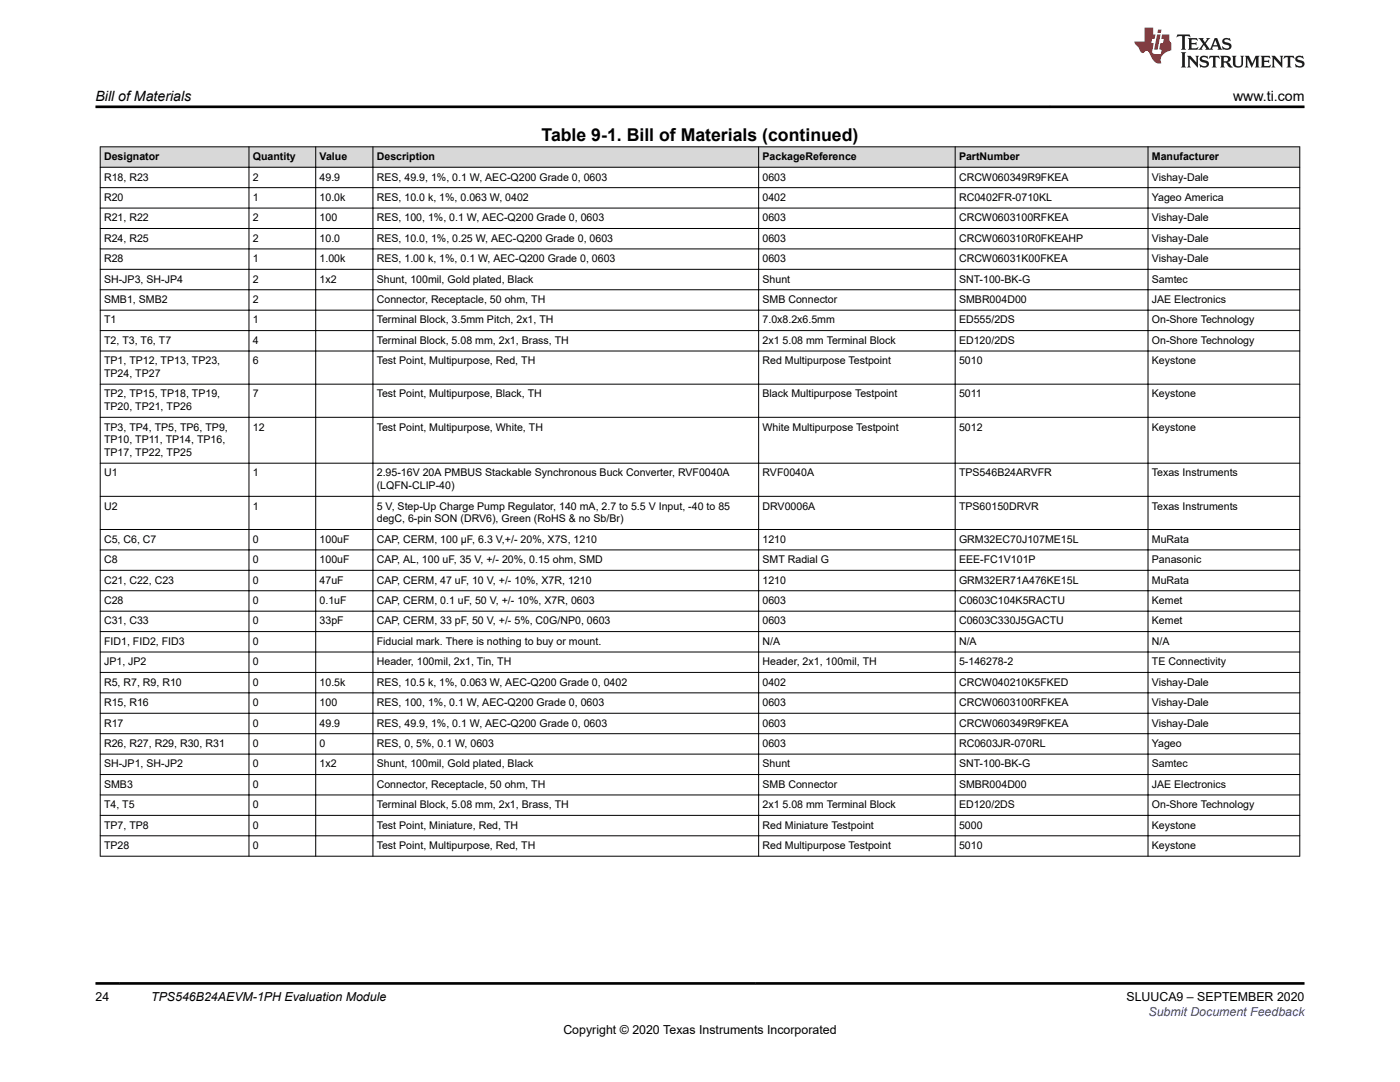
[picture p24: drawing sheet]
<svg xmlns="http://www.w3.org/2000/svg" width="279mm" height="216mm" viewBox="0 0 279 216" stroke-linecap="round" stroke-linejoin="round" font-family="sans-serif">
<defs><g id="words">
<text font-size="3.5" x="108.1" y="28.1">Table 9-1. Bill of Materials (continued)</text>
<g font-size="2.8">
<text x="19.1" y="20.2">Bill of Materials</text>
<text x="246.1" y="20.2">www.ti.com</text>
</g>
<g font-size="2.5">
<text x="19" y="199.7">24</text>
<text x="30.2" y="199.7">TPS546B24AEVM-1PH Evaluation Module</text>
<text x="224.8" y="199.7">SLUUCA9 – SEPTEMBER 2020</text>
<text x="112.4" y="206.2">Copyright © 2020 Texas Instruments Incorporated</text>
</g>
<text font-size="2.5" fill="#00f" x="229.2" y="202.7">Submit Document Feedback</text>
<g font-size="2.1">
<text x="20.8" y="31.9">Designator</text>
<text x="50.5" y="31.9">Quantity</text>
<text x="63.8" y="31.9">Value</text>
<text x="75.2" y="31.9">Description</text>
<text x="152.2" y="31.9">PackageReference</text>
<text x="191.4" y="31.9">PartNumber</text>
<text x="229.9" y="31.9">Manufacturer</text>
<text x="20.8" y="36">R18, R23</text>
<text x="20.8" y="40.1">R20</text>
<text x="50.5" y="36">2</text>
<text x="50.5" y="40.1">1</text>
<text x="63.8" y="36">49.9</text>
<text x="63.8" y="40.1">10.0k</text>
<text x="75.2" y="36">RES, 49.9, 1%, 0.1 W, AEC-Q200 Grade 0, 0603</text>
<text x="75.2" y="40.1">RES, 10.0 k, 1%, 0.063 W, 0402</text>
<text x="152.2" y="36">0603</text>
<text x="152.2" y="40.1">0402</text>
<text x="191.4" y="36">CRCW060349R9FKEA</text>
<text x="191.4" y="40.1">RC0402FR-0710KL</text>
<text x="229.9" y="36">Vishay-Dale</text>
<text x="229.9" y="40.1">Yageo America</text>
<text x="20.8" y="44.2">R21, R22</text>
<text x="50.5" y="44.2">2</text>
<text x="63.8" y="44.2">100</text>
<text x="75.2" y="44.2">RES, 100, 1%, 0.1 W, AEC-Q200 Grade 0, 0603</text>
<text x="152.2" y="44.2">0603</text>
<text x="191.4" y="44.2">CRCW0603100RFKEA</text>
<text x="229.9" y="44.2">Vishay-Dale</text>
<text x="20.8" y="48.2">R24, R25</text>
<text x="20.8" y="52.3">R28</text>
<text x="50.5" y="48.2">2</text>
<text x="50.5" y="52.3">1</text>
<text x="63.8" y="48.2">10.0</text>
<text x="63.8" y="52.3">1.00k</text>
<text x="75.2" y="48.2">RES, 10.0, 1%, 0.25 W, AEC-Q200 Grade 0, 0603</text>
<text x="75.2" y="52.3">RES, 1.00 k, 1%, 0.1 W, AEC-Q200 Grade 0, 0603</text>
<text x="152.2" y="48.2">0603</text>
<text x="152.2" y="52.3">0603</text>
<text x="191.4" y="48.2">CRCW060310R0FKEAHP</text>
<text x="191.4" y="52.3">CRCW06031K00FKEA</text>
<text x="229.9" y="48.2">Vishay-Dale</text>
<text x="229.9" y="52.3">Vishay-Dale</text>
<text x="20.8" y="56.4">SH-JP3, SH-JP4</text>
<text x="50.5" y="56.4">2</text>
<text x="63.8" y="56.4">1x2</text>
<text x="75.2" y="56.4">Shunt, 100mil, Gold plated, Black</text>
<text x="152.2" y="56.4">Shunt</text>
<text x="191.4" y="56.4">SNT-100-BK-G</text>
<text x="229.9" y="56.4">Samtec</text>
<text x="20.8" y="60.5">SMB1, SMB2</text>
<text x="20.8" y="64.5">T1</text>
<text x="50.5" y="60.5">2</text>
<text x="50.5" y="64.5">1</text>
<text x="75.2" y="60.5">Connector, Receptacle, 50 ohm, TH</text>
<text x="75.2" y="64.5">Terminal Block, 3.5mm Pitch, 2x1, TH</text>
<text x="152.2" y="60.5">SMB Connector</text>
<text x="152.2" y="64.5">7.0x8.2x6.5mm</text>
<text x="191.4" y="60.5">SMBR004D00</text>
<text x="191.4" y="64.5">ED555/2DS</text>
<text x="229.9" y="60.5">JAE Electronics</text>
<text x="229.9" y="64.5">On-Shore Technology</text>
<text x="20.8" y="68.6">T2, T3, T6, T7</text>
<text x="50.5" y="68.6">4</text>
<text x="75.2" y="68.6">Terminal Block, 5.08 mm, 2x1, Brass, TH</text>
<text x="152.2" y="68.6">2x1 5.08 mm Terminal Block</text>
<text x="191.4" y="68.6">ED120/2DS</text>
<text x="229.9" y="68.6">On-Shore Technology</text>
<text x="20.8" y="72.7">TP1, TP12, TP13, TP23,</text>
<text x="20.8" y="75.2">TP24, TP27</text>
<text x="50.5" y="72.7">6</text>
<text x="75.2" y="72.7">Test Point, Multipurpose, Red, TH</text>
<text x="152.2" y="72.7">Red Multipurpose Testpoint</text>
<text x="191.4" y="72.7">5010</text>
<text x="229.9" y="72.7">Keystone</text>
<text x="20.8" y="79.3">TP2, TP15, TP18, TP19,</text>
<text x="20.8" y="81.8">TP20, TP21, TP26</text>
<text x="50.5" y="79.3">7</text>
<text x="75.2" y="79.3">Test Point, Multipurpose, Black, TH</text>
<text x="152.2" y="79.3">Black Multipurpose Testpoint</text>
<text x="191.4" y="79.3">5011</text>
<text x="229.9" y="79.3">Keystone</text>
<text x="20.8" y="85.9">TP3, TP4, TP5, TP6, TP9,</text>
<text x="20.8" y="88.5">TP10, TP11, TP14, TP16,</text>
<text x="50.5" y="85.9">12</text>
<text x="75.2" y="85.9">Test Point, Multipurpose, White, TH</text>
<text x="152.2" y="85.9">White Multipurpose Testpoint</text>
<text x="191.4" y="85.9">5012</text>
<text x="229.9" y="85.9">Keystone</text>
<text x="20.8" y="91">TP17, TP22, TP25</text>
<text x="20.8" y="95.1">U1</text>
<text x="50.5" y="95.1">1</text>
<text x="75.2" y="95.1">2.95-16V 20A PMBUS Stackable Synchronous Buck Converter, RVF0040A</text>
<text x="152.2" y="95.1">RVF0040A</text>
<text x="191.4" y="95.1">TPS546B24ARVFR</text>
<text x="229.9" y="95.1">Texas Instruments</text>
<text x="20.8" y="101.7">U2</text>
<text x="50.5" y="101.7">1</text>
<text x="75.2" y="97.6">(LQFN-CLIP-40)</text>
<text x="75.2" y="101.7">5 V, Step-Up Charge Pump Regulator, 140 mA, 2.7 to 5.5 V Input, -40 to 85</text>
<text x="152.2" y="101.7">DRV0006A</text>
<text x="191.4" y="101.7">TPS60150DRVR</text>
<text x="229.9" y="101.7">Texas Instruments</text>
<text x="75.2" y="104.2">degC, 6-pin SON (DRV6), Green (RoHS &amp; no Sb/Br)</text>
<text x="20.8" y="108.3">C5, C6, C7</text>
<text x="20.8" y="112.4">C8</text>
<text x="50.5" y="108.3">0</text>
<text x="50.5" y="112.4">0</text>
<text x="63.8" y="108.3">100uF</text>
<text x="63.8" y="112.4">100uF</text>
<text x="75.2" y="108.3">CAP, CERM, 100 µF, 6.3 V,+/- 20%, X7S, 1210</text>
<text x="75.2" y="112.4">CAP, AL, 100 uF, 35 V, +/- 20%, 0.15 ohm, SMD</text>
<text x="152.2" y="108.3">1210</text>
<text x="152.2" y="112.4">SMT Radial G</text>
<text x="191.4" y="108.3">GRM32EC70J107ME15L</text>
<text x="191.4" y="112.4">EEE-FC1V101P</text>
<text x="229.9" y="108.3">MuRata</text>
<text x="229.9" y="112.4">Panasonic</text>
<text x="20.8" y="116.5">C21, C22, C23</text>
<text x="50.5" y="116.5">0</text>
<text x="63.8" y="116.5">47uF</text>
<text x="75.2" y="116.5">CAP, CERM, 47 uF, 10 V, +/- 10%, X7R, 1210</text>
<text x="152.2" y="116.5">1210</text>
<text x="191.4" y="116.5">GRM32ER71A476KE15L</text>
<text x="229.9" y="116.5">MuRata</text>
<text x="20.8" y="120.5">C28</text>
<text x="20.8" y="124.6">C31, C33</text>
<text x="50.5" y="120.5">0</text>
<text x="50.5" y="124.6">0</text>
<text x="63.8" y="120.5">0.1uF</text>
<text x="63.8" y="124.6">33pF</text>
<text x="75.2" y="120.5">CAP, CERM, 0.1 uF, 50 V, +/- 10%, X7R, 0603</text>
<text x="75.2" y="124.6">CAP, CERM, 33 pF, 50 V, +/- 5%, C0G/NP0, 0603</text>
<text x="152.2" y="120.5">0603</text>
<text x="152.2" y="124.6">0603</text>
<text x="191.4" y="120.5">C0603C104K5RACTU</text>
<text x="191.4" y="124.6">C0603C330J5GACTU</text>
<text x="229.9" y="120.5">Kemet</text>
<text x="229.9" y="124.6">Kemet</text>
<text x="20.8" y="128.7">FID1, FID2, FID3</text>
<text x="50.5" y="128.7">0</text>
<text x="75.2" y="128.7">Fiducial mark. There is nothing to buy or mount.</text>
<text x="152.2" y="128.7">N/A</text>
<text x="191.4" y="128.7">N/A</text>
<text x="229.9" y="128.7">N/A</text>
<text x="20.8" y="132.7">JP1, JP2</text>
<text x="20.8" y="136.8">R5, R7, R9, R10</text>
<text x="50.5" y="132.7">0</text>
<text x="50.5" y="136.8">0</text>
<text x="63.8" y="136.8">10.5k</text>
<text x="75.2" y="132.7">Header, 100mil, 2x1, Tin, TH</text>
<text x="75.2" y="136.8">RES, 10.5 k, 1%, 0.063 W, AEC-Q200 Grade 0, 0402</text>
<text x="152.2" y="132.7">Header, 2x1, 100mil, TH</text>
<text x="152.2" y="136.8">0402</text>
<text x="191.4" y="132.7">5-146278-2</text>
<text x="191.4" y="136.8">CRCW040210K5FKED</text>
<text x="229.9" y="132.7">TE Connectivity</text>
<text x="229.9" y="136.8">Vishay-Dale</text>
<text x="20.8" y="140.9">R15, R16</text>
<text x="50.5" y="140.9">0</text>
<text x="63.8" y="140.9">100</text>
<text x="75.2" y="140.9">RES, 100, 1%, 0.1 W, AEC-Q200 Grade 0, 0603</text>
<text x="152.2" y="140.9">0603</text>
<text x="191.4" y="140.9">CRCW0603100RFKEA</text>
<text x="229.9" y="140.9">Vishay-Dale</text>
<text x="20.8" y="145">R17</text>
<text x="20.8" y="149">R26, R27, R29, R30, R31</text>
<text x="50.5" y="145">0</text>
<text x="50.5" y="149">0</text>
<text x="63.8" y="145">49.9</text>
<text x="63.8" y="149">0</text>
<text x="75.2" y="145">RES, 49.9, 1%, 0.1 W, AEC-Q200 Grade 0, 0603</text>
<text x="75.2" y="149">RES, 0, 5%, 0.1 W, 0603</text>
<text x="152.2" y="145">0603</text>
<text x="152.2" y="149">0603</text>
<text x="191.4" y="145">CRCW060349R9FKEA</text>
<text x="191.4" y="149">RC0603JR-070RL</text>
<text x="229.9" y="145">Vishay-Dale</text>
<text x="229.9" y="149">Yageo</text>
<text x="20.8" y="153.1">SH-JP1, SH-JP2</text>
<text x="50.5" y="153.1">0</text>
<text x="63.8" y="153.1">1x2</text>
<text x="75.2" y="153.1">Shunt, 100mil, Gold plated, Black</text>
<text x="152.2" y="153.1">Shunt</text>
<text x="191.4" y="153.1">SNT-100-BK-G</text>
<text x="229.9" y="153.1">Samtec</text>
<text x="20.8" y="157.2">SMB3</text>
<text x="20.8" y="161.3">T4, T5</text>
<text x="50.5" y="157.2">0</text>
<text x="50.5" y="161.3">0</text>
<text x="75.2" y="157.2">Connector, Receptacle, 50 ohm, TH</text>
<text x="75.2" y="161.3">Terminal Block, 5.08 mm, 2x1, Brass, TH</text>
<text x="152.2" y="157.2">SMB Connector</text>
<text x="152.2" y="161.3">2x1 5.08 mm Terminal Block</text>
<text x="191.4" y="157.2">SMBR004D00</text>
<text x="191.4" y="161.3">ED120/2DS</text>
<text x="229.9" y="157.2">JAE Electronics</text>
<text x="229.9" y="161.3">On-Shore Technology</text>
<text x="20.8" y="165.3">TP7, TP8</text>
<text x="50.5" y="165.3">0</text>
<text x="75.2" y="165.3">Test Point, Miniature, Red, TH</text>
<text x="152.2" y="165.3">Red Miniature Testpoint</text>
<text x="191.4" y="165.3">5000</text>
<text x="229.9" y="165.3">Keystone</text>
<text x="20.8" y="169.4">TP28</text>
<text x="50.5" y="169.4">0</text>
<text x="75.2" y="169.4">Test Point, Multipurpose, Red, TH</text>
<text x="152.2" y="169.4">Red Multipurpose Testpoint</text>
<text x="191.4" y="169.4">5010</text>
<text x="229.9" y="169.4">Keystone</text>
</g>
</g></defs>
<g fill="#d8d8d8">
<path d="M20 29.3h239.4v4.1h-239.4z" fill-rule="evenodd"/>
<path d="M20.1 29.4h29.5v3.9h-29.5z" fill-rule="evenodd"/>
<path d="M49.7 29.4h13.2v3.9h-13.2z" fill-rule="evenodd"/>
<path d="M63.1 29.4h11.3v3.9h-11.3z" fill-rule="evenodd"/>
<path d="M74.5 29.4h76.8v3.9h-76.8z" fill-rule="evenodd"/>
<path d="M151.5 29.4h39.1v3.9h-39.1z" fill-rule="evenodd"/>
<path d="M190.7 29.4h38.3v3.9h-38.3z" fill-rule="evenodd"/>
<path d="M229.2 29.4h30.1v3.9h-30.1z" fill-rule="evenodd"/>
</g>
<g fill="none" stroke="#000" stroke-width=".2">
<path d="M19.9 29.3h239.6M19.9 33.4h239.6M19.9 37.4h239.6M20 29.2v141.7M49.7 29.2v141.7M63 29.2v141.7M74.4 29.2v141.7M151.4 29.2v141.7M190.6 29.2v141.7M229.1 29.2v141.7M259.4 29.2v141.7M19.9 41.5h239.6"/>
<path d="M19.9 45.6h239.6M19.9 49.7h239.6M19.9 53.7h239.6M19.9 57.8h239.6M19.9 61.9h239.6M19.9 66h239.6M19.9 70h239.6M19.9 76.7h239.6M19.9 83.3h239.6M19.9 92.4h239.6M19.9 99h239.6M19.9 105.7h239.6"/>
<path d="M19.9 109.7h239.6M19.9 113.8h239.6M19.9 117.9h239.6M19.9 122h239.6M19.9 126h239.6M19.9 130.1h239.6M19.9 134.2h239.6M19.9 138.3h239.6M19.9 142.3h239.6M19.9 146.4h239.6M19.9 150.5h239.6M19.9 154.5h239.6"/>
<path d="M19.9 158.6h239.6M19.9 162.7h239.6M19.9 166.8h239.6M19.9 170.8h239.6"/>
</g>
<path d="M235 6.9l-.2 .6 .5-.3h.6v.2v2.1l-.2 .4h1l-.2-.4v-2.1v-.2h.5l.6 .3-.2-.6zM237.1 7.6l.2 .4v1.5l-.2 .4h1.9l.1-.6a1.08 1.08 0 0 1-1.3 .2v-.7h.6l.4 .2v-.6l-.4 .2h-.6v-.6l.2-.1a1 1 0 0 1 1 .3l-.1-.6zM239.2 7.6l.9 1.2-1 1.1h.9l-.2-.2 .5-.7 .4 .7-.2 .2h1.6l-.2-.2 .2-.4h.9l.1 .4-.1 .2h.9l-.2-.3-.8-2h-.5l-.9 2.2-.9-1.1 .9-1.1h-.8l.2 .2-.4 .7-.4-.7 .2-.2zM242.5 8l.4 1h-.7zM244.2 7.7a.65 .65 0 0 0-.2 .8 .65 .65 0 0 0 .6 .4l.6 .2 .1 .2a.79 .79 0 0 1-.7 .4 .79 .79 0 0 1-.7-.5l.1 .7 .2-.1a.93 .93 0 0 0 1.1 .1 .93 .93 0 0 0 .4-.9 1.46 1.46 0 0 0-1.2-.6l-.1-.4a1.09 1.09 0 0 1 1.2 .2l-.2-.6-.1 .1-.5-.1zM235.7 10.4l.2 .4v2.3l-.2 .4h1l-.2-.4v-2.3l.2-.4zM236.9 11.1l.2 .4v1.6l-.2 .4h.8l-.3-.4 .1-1.4 1.6 1.8v-2l.2-.4h-.7l.1 .2 .1 1.2-1.2-1.4zM239.7 11.3a.65 .65 0 0 0-.2 .7 .65 .65 0 0 0 .6 .4l.6 .2 .1 .2a.79 .79 0 0 1-.7 .4 .79 .79 0 0 1-.7-.5l.1 .8 .2-.2a.93 .93 0 0 0 1.1 .1 .93 .93 0 0 0 .4-.9 1.46 1.46 0 0 0-1.2-.6l-.1-.4a1.09 1.09 0 0 1 1.2 .2l-.1-.6-.2 .1-.5-.1zM241.4 11.1l-.1 .7a.63 .63 0 0 1 .8-.4v1.7l-.3 .4h1l-.2-.4v-1.7a.66 .66 0 0 1 .8 .4l-.1-.7zM243.5 11.1l.2 .4v1.6l-.2 .4h1l-.2-.2-.1-.8h.5l.1 .2a.79 .79 0 0 0 1.2 .7l-1-1a.61 .61 0 0 0 .6-.6 .61 .61 0 0 0-.5-.6zM244.3 11.5l.1-.1a.47 .47 0 0 1 .5 .1 .47 .47 0 0 1 .1 .5l-.1 .2h-.7zM245.8 11.1l.2 .2a2.27 2.27 0 0 0 .4 2 1.04 1.04 0 0 0 1.7-.6v-1.4l.2-.2h-.8l.2 .4v1.2a.6 .6 0 0 1-.6 .5 .6 .6 0 0 1-.6-.5v-1.2l.3-.4zM248.4 11.1l.2 .4v1.6l-.2 .4h.8l-.3-.4v-1.5l.9 1.9 .9-1.9v1.5l-.3 .4h1l-.2-.4v-1.6l.2-.4h-.8l-.7 1.5-.6-1.5zM251.6 11.1l.2 .4v1.6l-.2 .4h1.9l.1-.6a1.09 1.09 0 0 1-1.3 .1v-.6h.6l.4 .2v-.7l-.4 .2h-.6v-.5l.2-.2a1.01 1.01 0 0 1 1 .3l-.1-.6zM253.7 11.1l.3 .4v1.6l-.3 .4h.8l-.2-.4v-1.4l1.6 1.8v-2l.2-.4h-.7l.2 .2v1.2l-1.2-1.4zM256.3 11.1l-.1 .7a.63 .63 0 0 1 .8-.4v1.7l-.3 .4h1l-.2-.4v-1.7a.66 .66 0 0 1 .8 .4l-.1-.7zM258.7 11.3a.65 .65 0 0 0-.2 .7 .65 .65 0 0 0 .6 .4l.6 .2 .2 .2a.79 .79 0 0 1-.7 .4 .79 .79 0 0 1-.7-.5l.1 .8 .2-.2a.93 .93 0 0 0 1 .1 .93 .93 0 0 0 .5-.9 1.46 1.46 0 0 0-1.3-.6v-.4a1.09 1.09 0 0 1 1.2 .2l-.2-.6-.2 .1-.5-.1z" fill="#231f20"/>
<path d="M228.4 5.5v2.8h-2l.1 .3 .8 1a.95 .95 0 0 0 1 .9 .59 .59 0 0 1 .5-.3 .59 .59 0 0 1 .5 .3l.4 .8a1.59 1.59 0 0 0 2.1 1.3 1.61 1.61 0 0 1 1-2.2l1-.4-.1-1.5a1.59 1.59 0 0 1-.3-1.6h-1.5l-.2 .9h.6l-.2 .8h-.5l-.2 1v.2l.4 .1-.1 .9h-.7a.73 .73 0 0 1-1-.7l.3-1.5h-.5l.1-.8h.5l.2-.9h-.5v-1.4zM230.9 6.9l-.6 3h.7l.6-3zM231.1 5.9l-.1 .7h.7l.1-.7z" fill="#ed1c24"/>
<path d="M19 21.3h241.3M19 196.2h241.3" fill="none" stroke="#000" stroke-width=".53"/>
<use href="#words"/>
</svg>
